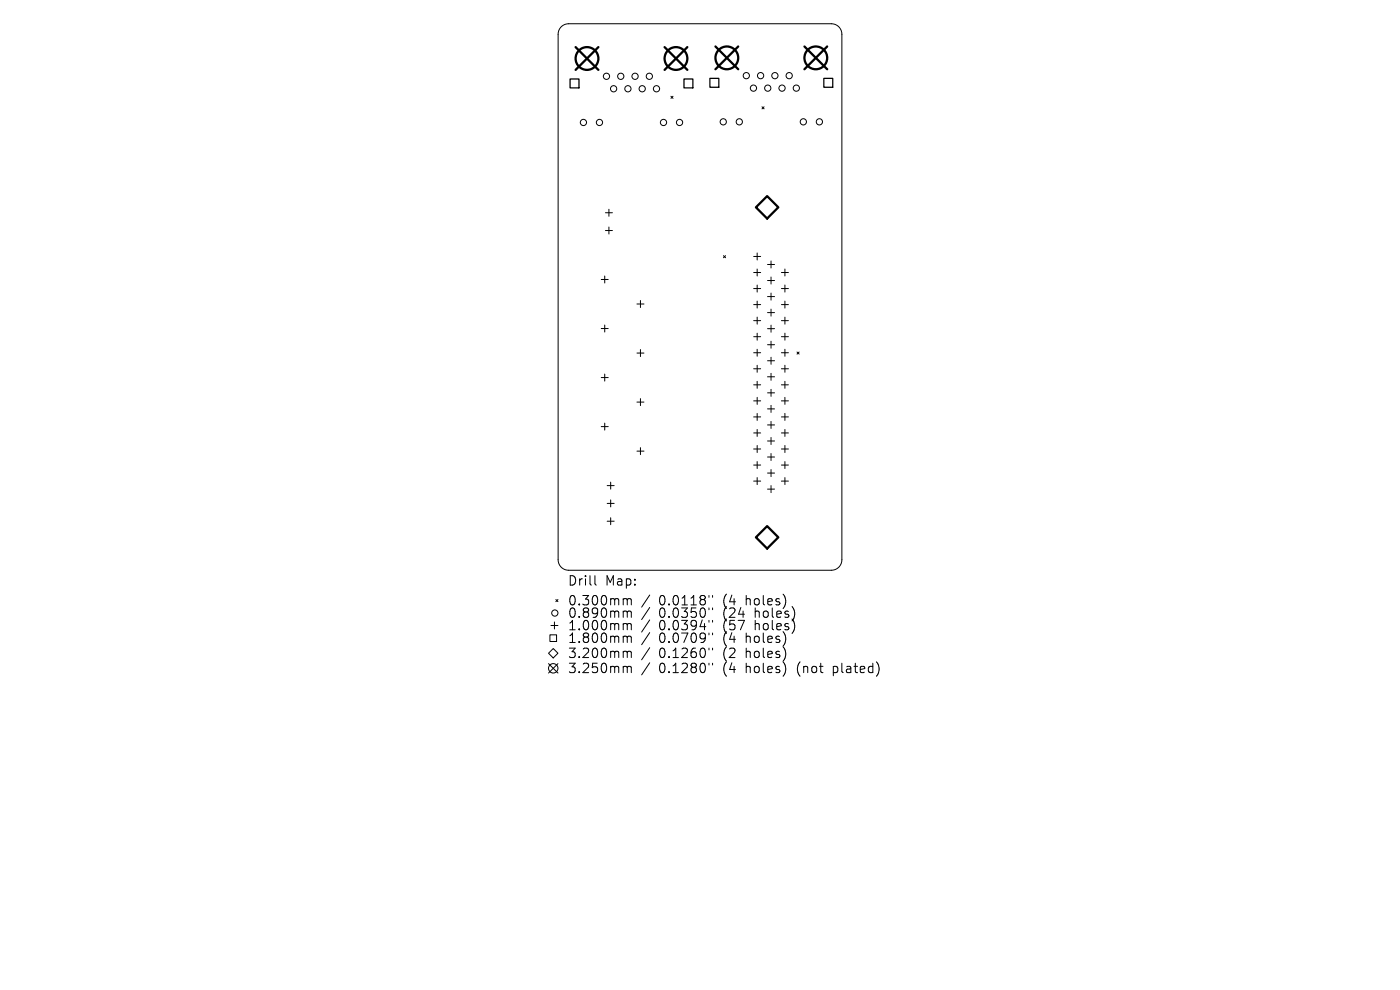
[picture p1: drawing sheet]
<svg xmlns="http://www.w3.org/2000/svg" width="297mm" height="210mm" viewBox="0 0 297 210" stroke-linecap="round" stroke-linejoin="round" font-family="sans-serif">
<defs><g id="words">
<g font-size="2.8">
<text x="120.4" y="124.5">Drill</text>
<text x="128.4" y="124.5">Map:</text>
<text x="120.4" y="128.7">0.300mm</text>
<text x="120.4" y="131.3">0.890mm</text>
<text x="139.8" y="128.7">0.0118&quot;</text>
<text x="139.8" y="131.3">0.0350&quot;</text>
<text x="153.5" y="128.7">(4</text>
<text x="153.5" y="131.3">(24</text>
<text x="158.5" y="128.7">holes)</text>
<text x="160.4" y="131.3">holes)</text>
<text x="120.4" y="134">1.000mm</text>
<text x="120.4" y="136.7">1.800mm</text>
<text x="139.8" y="134">0.0394&quot;</text>
<text x="139.8" y="136.7">0.0709&quot;</text>
<text x="153.5" y="134">(57</text>
<text x="153.5" y="136.7">(4</text>
<text x="158.5" y="136.7">holes)</text>
<text x="160.4" y="134">holes)</text>
<text x="120.4" y="139.9">3.200mm</text>
<text x="120.4" y="143.1">3.250mm</text>
<text x="139.8" y="139.9">0.1260&quot;</text>
<text x="139.8" y="143.1">0.1280&quot;</text>
<text x="153.5" y="139.9">(2</text>
<text x="153.5" y="143.1">(4</text>
<text x="158.5" y="139.9">holes)</text>
<text x="158.5" y="143.1">holes)</text>
<text x="169.6" y="143.1">(not</text>
<text x="177.4" y="143.1">plated)</text>
</g>
</g></defs>
<g fill="none" stroke="#000" stroke-width=".21">
<path d="M119.1 5.7l.8-.5 .7-.2h55.8a2.23 2.23 0 0 1 2.2 2.3v111.4a2.23 2.23 0 0 1-2.2 2.3h-55.8a2.23 2.23 0 0 1-2.2-2.3v-111.4l.2-1zM142.3 20.4l.5 .5M142.8 20.4l-.5 .5M161.7 22.6l.4 .5M162.1 22.6l-.4 .5M127.5 59.3h1.5M128.3 58.5v1.5M128.4 45.1h1.5M128.4 48.9h1.5M129.2 44.4v1.5M129.2 48.2v1.4M153.5 54.2l.4 .5"/>
<path d="M153.9 54.2l-.4 .5M159.9 54.4h1.5M159.9 57.8h1.5M160.6 53.7v1.4M160.6 57.1v1.5M162.8 56.1h1.5M162.8 59.5h1.5M163.6 55.4v1.4M163.6 58.8v1.5M165.8 57.8h1.5M166.5 57.1v1.5M127.5 69.7h1.5"/>
<path d="M128.3 68.9v1.5M128.3 79.4v1.4M135.1 64.5h1.5M135.1 74.9h1.5M135.9 63.7v1.5M135.9 74.1v1.5M159.9 61.2h1.5M159.9 64.6h1.5M159.9 68h1.5M159.9 71.4h1.5M159.9 74.8h1.5M159.9 78.2h1.5"/>
<path d="M160.6 60.5v1.5M160.6 63.9v1.5M160.6 67.3v1.5M160.6 70.7v1.5M160.6 74.1v1.5M160.6 77.5v1.5M162.8 62.9h1.5M162.8 66.3h1.5M162.8 69.7h1.5M162.8 73.1h1.5M162.8 76.5h1.5M162.8 79.9h1.5"/>
<path d="M163.6 62.2v1.5M163.6 65.6v1.5M163.6 69v1.5M163.6 72.4v1.5M163.6 75.8v1.5M163.6 79.2v1.5M165.8 61.2h1.5M165.8 64.6h1.5M165.8 68h1.5M165.8 71.4h1.5M165.8 74.8h1.5M165.8 78.2h1.5"/>
<path d="M166.5 60.5v1.5M166.5 63.9v1.5M166.5 67.3v1.5M166.5 70.7v1.5M166.5 74.1v1.5M166.5 77.5v1.5M169.1 74.7l.4 .4M169.5 74.7l-.4 .4M127.5 80.1h1.5M127.5 90.5h1.5M128.3 89.8v1.4M135.1 85.3h1.5"/>
<path d="M135.1 95.7h1.5M135.9 84.6v1.4M135.9 95v1.4M159.9 81.6h1.5M159.9 85h1.5M159.9 88.4h1.5M159.9 91.8h1.5M159.9 95.2h1.5M159.9 98.7h1.5M160.6 80.9v1.5M160.6 84.3v1.5M160.6 87.7v1.5"/>
<path d="M160.6 91.1v1.5M160.6 94.5v1.5M160.6 97.9v1.5M162.8 83.3h1.5M162.8 86.7h1.5M162.8 90.1h1.5M162.8 93.5h1.5M162.8 96.9h1.5M163.6 82.6v1.5M163.6 86v1.5M163.6 89.4v1.5M163.6 92.8v1.5"/>
<path d="M163.6 96.2v1.5M163.6 99.6v1.5M165.8 81.6h1.5M165.8 85h1.5M165.8 88.4h1.5M165.8 91.8h1.5M165.8 95.2h1.5M165.8 98.7h1.5M166.5 80.9v1.5M166.5 84.3v1.5M166.5 87.7v1.5M166.5 91.1v1.5"/>
<path d="M166.5 94.5v1.5M166.5 97.9v1.5M128.8 103h1.5M128.8 106.8h1.5M128.8 110.6h1.5M129.6 102.3v1.5M129.6 106v1.5M129.6 109.8v1.5M159.9 102.1h1.5M160.6 101.3v1.5M162.8 100.4h1.5M162.8 103.8h1.5"/>
<path d="M163.6 103v1.5M165.8 102.1h1.5M166.5 101.3v1.5M116.7 134.7h1.4v1.4h-1.4zM116.9 132.7h1.5M117.4 137.6l1 1-1 1-1-1zM117.6 131.9v1.5M117.9 127.2l.5 .4M118.4 127.2l-.5 .4M126.2 122.1v1.7l.3 .3M132.5 127l.5 .1 .1 .2M132.5 129.6h.3l.3 .3"/>
<path d="M132.5 132.3h.3l.3 .3M132.5 135h.5l.1 .2M132.5 138.2h.3l.3 .2M133.1 127.3l.3-.3 .4 .1 .1 1.2M133.1 127.3v1M133.1 129.9v1.1M133.1 132.6v1M133.1 135.2v1.1M133.1 138.4v1.1M133.1 129.9l.3-.3 .4 .1 .1 1.3M133.1 132.6l.3-.3 .4 .1 .1 1.2M133.1 135.2l.3-.2h.4l.1 1.3"/>
<path d="M133.1 138.4l.3-.2h.4l.1 1.3M137.8 126.2l-1.7 2.6M137.8 128.9l-1.7 2.5M137.8 131.5l-1.7 2.6M137.8 134.2l-1.7 2.6M137.8 137.4l-1.7 2.6M150.4 126.3v.4M150.4 129v.3M150.4 131.6v.4M150.4 134.3v.4M150.4 137.5v.4M151.2 126.3v.4"/>
<path d="M151.2 129v.3M151.2 131.6v.4M151.2 134.3v.4M151.2 137.5v.4M116.4 140.8l2 2M118.4 140.8l-2 2M132.5 141.4h.5l.1 .2M133.1 141.6v1.1M133.1 141.6l.3-.2h.4l.1 1.3M137.8 140.6l-1.7 2.6M150.4 140.7v.4M151.2 140.7v.4"/>
<circle cx="128.7" cy="16.2" r=".66"/>
<circle cx="130.2" cy="18.8" r=".66"/>
<circle cx="131.7" cy="16.2" r=".66"/>
<circle cx="133.2" cy="18.8" r=".66"/>
<circle cx="134.7" cy="16.2" r=".66"/>
<circle cx="136.2" cy="18.8" r=".66"/>
<circle cx="137.8" cy="16.2" r=".66"/>
<circle cx="139.3" cy="18.8" r=".66"/>
<circle cx="158.3" cy="16.1" r=".66"/>
<circle cx="159.8" cy="18.7" r=".66"/>
<circle cx="161.4" cy="16.1" r=".66"/>
<circle cx="162.9" cy="18.7" r=".66"/>
<circle cx="164.4" cy="16.1" r=".66"/>
<circle cx="165.9" cy="18.7" r=".66"/>
<circle cx="167.4" cy="16.1" r=".66"/>
<circle cx="168.9" cy="18.7" r=".66"/>
<circle cx="123.8" cy="26" r=".66"/>
<circle cx="127.2" cy="26" r=".66"/>
<circle cx="140.8" cy="26" r=".66"/>
<circle cx="144.2" cy="26" r=".66"/>
<circle cx="153.4" cy="25.8" r=".66"/>
<circle cx="156.8" cy="25.8" r=".66"/>
<circle cx="170.4" cy="25.8" r=".66"/>
<circle cx="173.8" cy="25.8" r=".66"/>
<circle cx="117.7" cy="130" r=".66"/>
<circle cx="117.4" cy="141.8" r="1"/>
</g>
<path d="M120.9 16.8h1.9v1.8h-1.9zM145.1 16.8h1.9v1.8h-1.9zM150.6 16.6h1.9v1.9h-1.9zM174.8 16.6h1.9v1.9h-1.9z" fill="none" stroke="#000" stroke-width=".27"/>
<g fill="none" stroke="#000" stroke-width=".48">
<path d="M122.1 10l4.8 4.8M126.9 10l-4.8 4.8M141 10l4.8 4.8M145.8 10l-4.8 4.8M151.8 9.9l4.8 4.8M156.6 9.9l-4.8 4.8M170.7 9.9l4.8 4.8M175.5 9.9l-4.8 4.8M162.7 41.6l2.4 2.4-2.4 2.4-2.3-2.4zM162.7 111.6l2.4 2.4-2.4 2.4-2.3-2.4z"/>
<circle cx="124.5" cy="12.4" r="2.42"/>
<circle cx="143.4" cy="12.4" r="2.42"/>
<circle cx="154.2" cy="12.3" r="2.42"/>
<circle cx="173.1" cy="12.3" r="2.42"/>
</g>
<use href="#words"/>
</svg>
